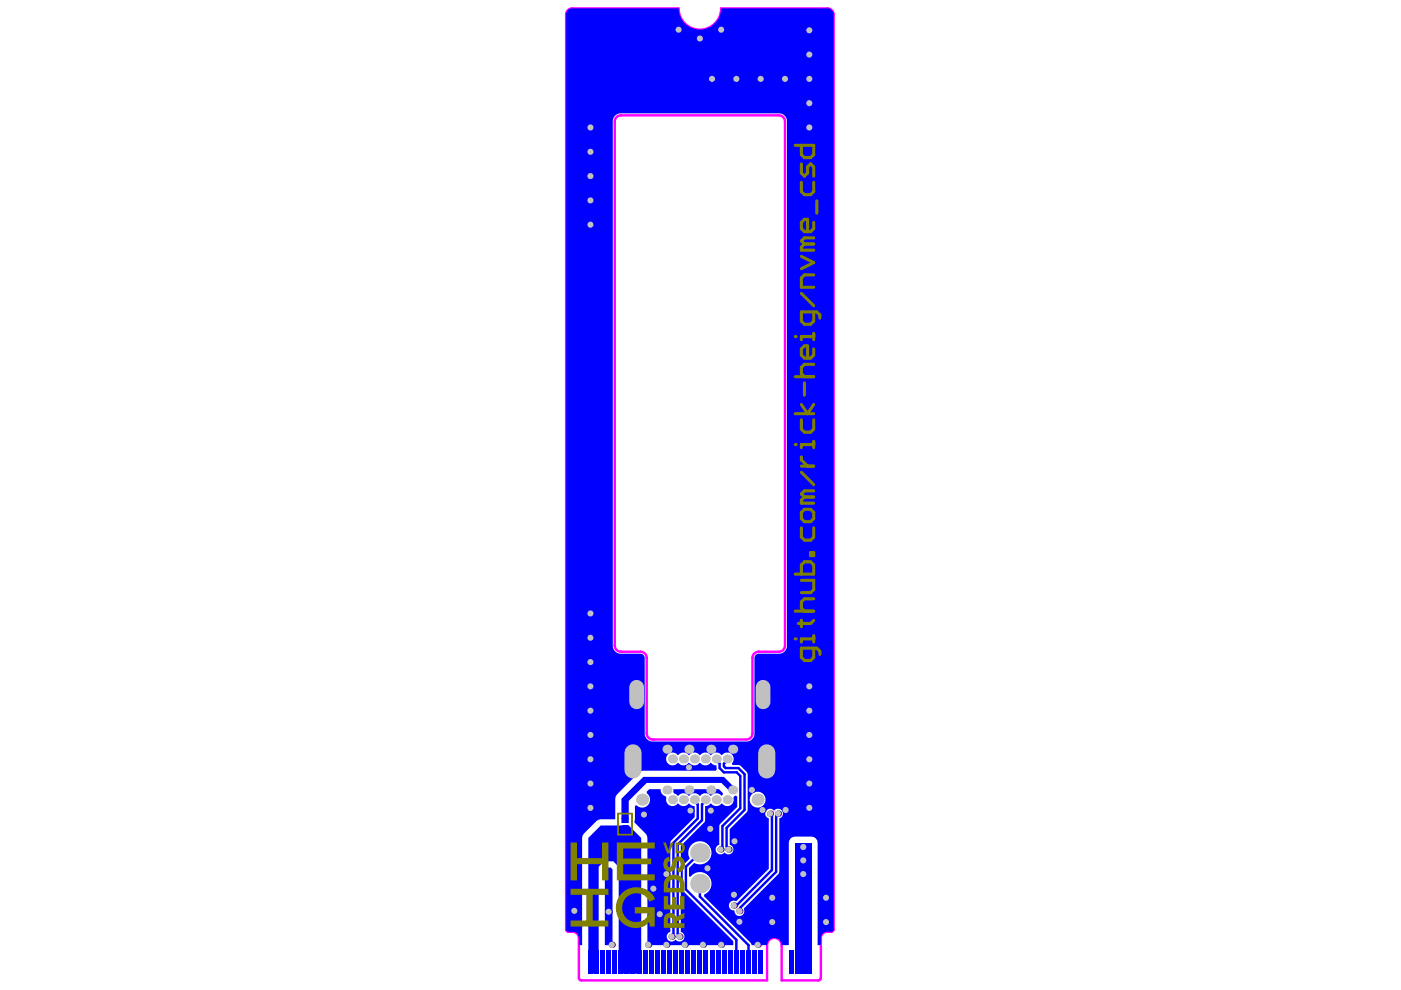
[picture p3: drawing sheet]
<svg xmlns="http://www.w3.org/2000/svg" width="297mm" height="210mm" viewBox="0 0 297 210" stroke-linecap="round" stroke-linejoin="round" font-family="sans-serif">
<g fill="#008000">
<circle cx="125.2" cy="166.1" r=".64"/>
<circle cx="125.2" cy="171.3" r=".64"/>
<circle cx="146.4" cy="171.9" r=".64"/>
<circle cx="150.7" cy="171.9" r=".64"/>
<circle cx="146.1" cy="162.7" r=".64"/>
<circle cx="159.4" cy="167.5" r=".64"/>
<circle cx="166.6" cy="171.7" r=".64"/>
<circle cx="161.7" cy="171.7" r=".64"/>
<circle cx="150" cy="184.1" r=".64"/>
<circle cx="141.3" cy="185.3" r=".64"/>
<circle cx="136.5" cy="172.7" r=".64"/>
<circle cx="121.8" cy="193.1" r=".64"/>
<circle cx="138.5" cy="188.4" r=".64"/>
<circle cx="139.9" cy="193.8" r=".64"/>
<circle cx="175.1" cy="190.3" r=".64"/>
<circle cx="175.1" cy="195.5" r=".64"/>
<circle cx="163.7" cy="190.3" r=".64"/>
<circle cx="163.7" cy="195.5" r=".64"/>
<circle cx="129.1" cy="193.3" r=".64"/>
<circle cx="170.3" cy="182.4" r=".64"/>
<circle cx="170.3" cy="185.3" r=".64"/>
<circle cx="170.3" cy="179.6" r=".64"/>
<circle cx="125.2" cy="161" r=".64"/>
<circle cx="125.2" cy="155.8" r=".64"/>
<circle cx="171.6" cy="171.3" r=".64"/>
<circle cx="171.6" cy="166.1" r=".64"/>
<circle cx="171.6" cy="161" r=".64"/>
<circle cx="171.6" cy="150.7" r=".64"/>
<circle cx="171.6" cy="155.8" r=".64"/>
<circle cx="171.6" cy="145.5" r=".64"/>
<circle cx="171.6" cy="27" r=".64"/>
<circle cx="171.6" cy="11.6" r=".64"/>
<circle cx="171.6" cy="6.4" r=".64"/>
<circle cx="171.6" cy="16.7" r=".64"/>
<circle cx="171.6" cy="21.9" r=".64"/>
<circle cx="125.2" cy="42.5" r=".64"/>
<circle cx="125.2" cy="37.3" r=".64"/>
<circle cx="125.2" cy="27" r=".64"/>
<circle cx="125.2" cy="32.2" r=".64"/>
<circle cx="125.2" cy="47.6" r=".64"/>
<circle cx="125.2" cy="145.5" r=".64"/>
<circle cx="125.2" cy="140.4" r=".64"/>
<circle cx="125.2" cy="130.1" r=".64"/>
<circle cx="125.2" cy="135.2" r=".64"/>
<circle cx="125.2" cy="150.7" r=".64"/>
<circle cx="151" cy="16.7" r=".64"/>
<circle cx="166.4" cy="16.7" r=".64"/>
<circle cx="156.1" cy="16.7" r=".64"/>
<circle cx="161.3" cy="16.7" r=".64"/>
<circle cx="150.6" cy="175.7" r=".64"/>
<circle cx="155.7" cy="178.4" r=".64"/>
<circle cx="155.6" cy="189.7" r=".64"/>
<circle cx="156.8" cy="195.4" r=".64"/>
<circle cx="149" cy="200.3" r=".64"/>
<circle cx="145.2" cy="200.3" r=".64"/>
<circle cx="155.6" cy="192" r=".64"/>
<circle cx="156.8" cy="193.2" r=".64"/>
<circle cx="154.4" cy="180.1" r=".64"/>
<circle cx="152.8" cy="180.1" r=".64"/>
<circle cx="160.6" cy="200.3" r=".64"/>
<circle cx="142.4" cy="198.6" r=".64"/>
<circle cx="144.1" cy="198.6" r=".64"/>
<circle cx="141.3" cy="200.3" r=".64"/>
<circle cx="163.3" cy="172.5" r=".64"/>
<circle cx="165" cy="172.5" r=".64"/>
<circle cx="152.9" cy="200.3" r=".64"/>
<circle cx="137.4" cy="200.3" r=".64"/>
<circle cx="129.7" cy="200.3" r=".64"/>
<circle cx="148.4" cy="8.2" r=".64"/>
<circle cx="143.9" cy="6.3" r=".64"/>
<circle cx="152.9" cy="6.3" r=".64"/>
</g>
<g fill="#800080">
<circle cx="125.2" cy="166.1" r=".64"/>
<circle cx="125.2" cy="171.3" r=".64"/>
<circle cx="146.4" cy="171.9" r=".64"/>
<circle cx="150.7" cy="171.9" r=".64"/>
<circle cx="146.1" cy="162.7" r=".64"/>
<circle cx="159.4" cy="167.5" r=".64"/>
<circle cx="166.6" cy="171.7" r=".64"/>
<circle cx="161.7" cy="171.7" r=".64"/>
<circle cx="150" cy="184.1" r=".64"/>
<circle cx="141.3" cy="185.3" r=".64"/>
<circle cx="136.5" cy="172.7" r=".64"/>
<circle cx="121.8" cy="193.1" r=".64"/>
<circle cx="138.5" cy="188.4" r=".64"/>
<circle cx="139.9" cy="193.8" r=".64"/>
<circle cx="175.1" cy="190.3" r=".64"/>
<circle cx="175.1" cy="195.5" r=".64"/>
<circle cx="163.7" cy="190.3" r=".64"/>
<circle cx="163.7" cy="195.5" r=".64"/>
<circle cx="129.1" cy="193.3" r=".64"/>
<circle cx="170.3" cy="182.4" r=".64"/>
<circle cx="170.3" cy="185.3" r=".64"/>
<circle cx="170.3" cy="179.6" r=".64"/>
<circle cx="125.2" cy="161" r=".64"/>
<circle cx="125.2" cy="155.8" r=".64"/>
<circle cx="171.6" cy="171.3" r=".64"/>
<circle cx="171.6" cy="166.1" r=".64"/>
<circle cx="171.6" cy="161" r=".64"/>
<circle cx="171.6" cy="150.7" r=".64"/>
<circle cx="171.6" cy="155.8" r=".64"/>
<circle cx="171.6" cy="145.5" r=".64"/>
<circle cx="171.6" cy="27" r=".64"/>
<circle cx="171.6" cy="11.6" r=".64"/>
<circle cx="171.6" cy="6.4" r=".64"/>
<circle cx="171.6" cy="16.7" r=".64"/>
<circle cx="171.6" cy="21.9" r=".64"/>
<circle cx="125.2" cy="42.5" r=".64"/>
<circle cx="125.2" cy="37.3" r=".64"/>
<circle cx="125.2" cy="27" r=".64"/>
<circle cx="125.2" cy="32.2" r=".64"/>
<circle cx="125.2" cy="47.6" r=".64"/>
<circle cx="125.2" cy="145.5" r=".64"/>
<circle cx="125.2" cy="140.4" r=".64"/>
<circle cx="125.2" cy="130.1" r=".64"/>
<circle cx="125.2" cy="135.2" r=".64"/>
<circle cx="125.2" cy="150.7" r=".64"/>
<circle cx="151" cy="16.7" r=".64"/>
<circle cx="166.4" cy="16.7" r=".64"/>
<circle cx="156.1" cy="16.7" r=".64"/>
<circle cx="161.3" cy="16.7" r=".64"/>
<circle cx="150.6" cy="175.7" r=".64"/>
<circle cx="155.7" cy="178.4" r=".64"/>
<circle cx="155.6" cy="189.7" r=".64"/>
<circle cx="156.8" cy="195.4" r=".64"/>
<circle cx="149" cy="200.3" r=".64"/>
<circle cx="145.2" cy="200.3" r=".64"/>
<circle cx="155.6" cy="192" r=".64"/>
<circle cx="156.8" cy="193.2" r=".64"/>
<circle cx="154.4" cy="180.1" r=".64"/>
<circle cx="152.8" cy="180.1" r=".64"/>
<circle cx="160.6" cy="200.3" r=".64"/>
<circle cx="142.4" cy="198.6" r=".64"/>
<circle cx="144.1" cy="198.6" r=".64"/>
<circle cx="141.3" cy="200.3" r=".64"/>
<circle cx="163.3" cy="172.5" r=".64"/>
<circle cx="165" cy="172.5" r=".64"/>
<circle cx="152.9" cy="200.3" r=".64"/>
<circle cx="137.4" cy="200.3" r=".64"/>
<circle cx="129.7" cy="200.3" r=".64"/>
<circle cx="148.4" cy="8.2" r=".64"/>
<circle cx="143.9" cy="6.3" r=".64"/>
<circle cx="152.9" cy="6.3" r=".64"/>
</g>
<path d="M160.8 138.2h4.3" fill="none" stroke="#f0f" stroke-width=".52"/>
<circle cx="160.8" cy="138.2" r=".26" fill="#f0f"/>
<path d="M159.5 139.5v16M138.4 156.8h19.8M159.5 155.5h.1" fill="none" stroke="#f0f" stroke-width=".52"/>
<circle cx="138.4" cy="156.8" r=".26" fill="#f0f"/>
<path d="M120.3 2.3l.6-.4 .4-.1h22.6a4.5 4.5 0 0 0 4.5 4.5 4.5 4.5 0 0 0 4.5-4.5h22.6a1.29 1.29 0 0 1 1.2 1.3v193.9v.3l-.5 .3a1.72 1.72 0 0 0-2.1 .8l-.1 8.9v.3l-.5 .3h-7.8v-7.5a1.55 1.55 0 0 0-1.5-1.6 1.55 1.55 0 0 0-1.6 1.6v7.5h-39.3l-.5-.3-.1-.3v-8.5a1.29 1.29 0 0 0-1.3-1.2l-1.1-.1-.3-.5v-193.9zM137.1 139.5h.1M137.1 139.5v16a1.29 1.29 0 0 0 1.3 1.3M160.8 138.2a1.29 1.29 0 0 0-1.3 1.3M165.1 138.2a1.29 1.29 0 0 0 1.3-1.3v-111.2a1.29 1.29 0 0 0-1.3-1.2h-33.5a1.29 1.29 0 0 0-1.3 1.2v111.2a1.29 1.29 0 0 0 1.3 1.3h4.2a1.29 1.29 0 0 1 1.3 1.3M159.5 155.5a1.29 1.29 0 0 1-1.3 1.3" fill="none" stroke="#f0f" stroke-width=".52"/>
<g fill="#00f">
<path d="M131.8 175h1.5v1.1l-.6 .2-.9-.2z"/>
<path d="M131.8 173.4l.5-.1 1 .1v1.1h-1.5z"/>
<path d="M142.8 167.3h9.6l.8 .8v.4l-.2 .2a1.4 1.4 0 0 0-2.3 .1 1.42 1.42 0 0 0-2.3 0 1.42 1.42 0 0 0-2.3 0 1.42 1.42 0 0 0-2.4 0l-1-.9z"/>
<path d="M128.2 184.3l.4-.4h.9l.4 .4v16.1h-1.7z"/>
<path d="M131.8 169.4l4.6-4.7h17.1l2 2.1-.9 .9-1.6-1.7h-15.9l-3.8 3.8v3.9h-1.5z"/>
<path d="M124.7 177.7l2.7-2.7h5.9l2.6 2.7v28.7h-4.7v-22.6l-1.2-1.2h-1.9l-1.2 1.2v22.6h-2.2z"/>
<path d="M168.6 178.7h3.4v27.7h-3.4z"/>
<path d="M120.6 2l-.6 .8v194.3l.4 .5a1.8 1.8 0 0 1 2.3 1v1.8h.7v-22.7l.4-1 3.1-2.9 3.5-.1 .1-4.8 5.4-5.4 15.9-.1a1.05 1.05 0 0 0 .1-1.1 1.38 1.38 0 0 1-1.2-.6 1.42 1.42 0 0 1-2.3 0 1.42 1.42 0 0 1-2.3 0 1.42 1.42 0 0 1-2.4 0 1.39 1.39 0 0 1-2 .3 1.39 1.39 0 0 1 0-2.1 1.39 1.39 0 0 1 2 .2 1.42 1.42 0 0 1 2.4 0 1.42 1.42 0 0 1 2.3 0 1.42 1.42 0 0 1 2.3 0 1.42 1.42 0 0 1 2.3 0 1.37 1.37 0 0 1 2-.3 1.37 1.37 0 0 1 .2 2.1l.1 .3h1.5l1.7 1.7v7.8l-.2 .5-3.6 3.6v3.3a1.04 1.04 0 0 1 .6 1.6 1.04 1.04 0 0 1-1.7 0 1.04 1.04 0 0 1-1.7 0 1.04 1.04 0 0 1 .6-1.6v-4.2l3.8-3.8v-2.2l-.3-.2-.5 .4a1.38 1.38 0 0 1-.7 1.7 1.38 1.38 0 0 1-1.8-.5 1.42 1.42 0 0 1-2.3 0 1.38 1.38 0 0 1-1.2 .6l-.1 3.3-5.1 5.1v18.3a1.04 1.04 0 0 1 .6 1.6 1.04 1.04 0 0 1-1.7 0 1.04 1.04 0 0 1-1.7 0 1.04 1.04 0 0 1 .6-1.6v-18.9l.2-.5 5-4.9v-2.4a1.38 1.38 0 0 1-1.2-.6 1.42 1.42 0 0 1-2.4 0 1.38 1.38 0 0 1-1.7 .5 1.38 1.38 0 0 1-.7-1.7l-.2-.3a1.32 1.32 0 0 1-1-1.5h-2.4l-.6 .6v.2a1.71 1.71 0 0 1 .4 2.5 1.71 1.71 0 0 1-2.6 .1l-.3 .2v2.8l-.1 .6 2.4 2.4 .4 1v22.7h18.2v-.9l-10.7-10.7v-5.3l1.5-1.5a2.46 2.46 0 0 1 1.7-3.6 2.46 2.46 0 0 1 2.8 2.8 2.46 2.46 0 0 1-3.6 1.7l-1.1 1.2v1.7l.3 .1a2.47 2.47 0 0 1 3.9-.1 2.47 2.47 0 0 1-1 3.8l-.1 .4 10 9.9 .2 .5h3.2a1.55 1.55 0 0 1 1.6-1.6 1.55 1.55 0 0 1 1.5 1.6h1.5v-21.7a1.31 1.31 0 0 1 1.4-1.3h3.4a1.31 1.31 0 0 1 1.4 1.3v21.7h.6l.1-1.8a1.29 1.29 0 0 1 1.2-1h1l.4-.5v-194a1.23 1.23 0 0 0-1.2-1.3h-22.6a4.5 4.5 0 0 1-4.5 4.5 4.5 4.5 0 0 1-4.5-4.5h-22.6zM130.6 24.4l.8-.4 34.1 .1a1.65 1.65 0 0 1 1.4 1.6v111.2a1.7 1.7 0 0 1-1.4 1.7h-4.7a.89 .89 0 0 0-.8 .9v16a1.7 1.7 0 0 1-1.4 1.7h-20.2a1.71 1.71 0 0 1-1.7-1.4v-16.3a.89 .89 0 0 0-.9-.9h-4.2a1.7 1.7 0 0 1-1.6-1.4l-.1-111.7 .3-.6zM158.9 169.5a1.7 1.7 0 0 1 3.4 0 1.7 1.7 0 0 1-3.4 0zM162.4 171.9a1.04 1.04 0 0 1 1.7 0 1.04 1.04 0 0 1 1.7 0 1.04 1.04 0 0 1-.6 1.6v11.6l-7.5 7.6a1.04 1.04 0 0 1-.7 1.5 1.04 1.04 0 0 1-1.3-1.2 1.04 1.04 0 0 1-1.2-1.2 1.04 1.04 0 0 1 1.6-.7l6.9-6.9v-10.7a1.03 1.03 0 0 1-.6-1.6z"/>
</g>
<path d="M147.2 169.5v.3l.7 .8v2.9l-5.1 5.2v19.3l-.4 .4v.2M149.5 169.5v.3l-.7 .8v3.3l-5.1 5.2v18.9l.4 .4v.2M151.9 160.9v.3l.7 .7v.9l.9 1h2.7l.8 .7v6.9l-3.8 3.8v4.3l-.4 .4v.2M154.2 160.9v.3l-.7 .7v.6l.4 .3h2.7l1.3 1.3v7.6l-3.8 3.8v4l.3 .4v.2M163.3 172.5v.2l.4 .4v11.4l-7.4 7.3h-.6l-.1 .2M165 172.5v.2l-.4 .4v11.7l-7.7 7.7v.5l-.1 .2M148.4 187.4v2.7l10.3 10.3v3.5M148.4 180.8l-3 3v4.8l10.7 10.7v4.6" fill="none" stroke="#00f" stroke-width=".52"/>
<g fill="#c0c0c0">
<circle cx="125.2" cy="166.1" r=".64"/>
<circle cx="125.2" cy="171.3" r=".64"/>
<circle cx="146.4" cy="171.9" r=".64"/>
<circle cx="150.7" cy="171.9" r=".64"/>
<circle cx="146.1" cy="162.7" r=".64"/>
<circle cx="159.4" cy="167.5" r=".64"/>
<circle cx="166.6" cy="171.7" r=".64"/>
<circle cx="161.7" cy="171.7" r=".64"/>
<circle cx="150" cy="184.1" r=".64"/>
<circle cx="141.3" cy="185.3" r=".64"/>
<circle cx="136.5" cy="172.7" r=".64"/>
<circle cx="121.8" cy="193.1" r=".64"/>
<circle cx="138.5" cy="188.4" r=".64"/>
<circle cx="139.9" cy="193.8" r=".64"/>
<circle cx="175.1" cy="190.3" r=".64"/>
<circle cx="175.1" cy="195.5" r=".64"/>
<circle cx="163.7" cy="190.3" r=".64"/>
<circle cx="163.7" cy="195.5" r=".64"/>
<circle cx="129.1" cy="193.3" r=".64"/>
<circle cx="170.3" cy="182.4" r=".64"/>
<circle cx="170.3" cy="185.3" r=".64"/>
<circle cx="170.3" cy="179.6" r=".64"/>
<circle cx="125.2" cy="161" r=".64"/>
<circle cx="125.2" cy="155.8" r=".64"/>
<circle cx="171.6" cy="171.3" r=".64"/>
<circle cx="171.6" cy="166.1" r=".64"/>
<circle cx="171.6" cy="161" r=".64"/>
<circle cx="171.6" cy="150.7" r=".64"/>
<circle cx="171.6" cy="155.8" r=".64"/>
<circle cx="171.6" cy="145.5" r=".64"/>
<circle cx="171.6" cy="27" r=".64"/>
<circle cx="171.6" cy="11.6" r=".64"/>
<circle cx="171.6" cy="6.4" r=".64"/>
<circle cx="171.6" cy="16.7" r=".64"/>
<circle cx="171.6" cy="21.9" r=".64"/>
<circle cx="125.2" cy="42.5" r=".64"/>
<circle cx="125.2" cy="37.3" r=".64"/>
<circle cx="125.2" cy="27" r=".64"/>
<circle cx="125.2" cy="32.2" r=".64"/>
<circle cx="125.2" cy="47.6" r=".64"/>
<circle cx="125.2" cy="145.5" r=".64"/>
<circle cx="125.2" cy="140.4" r=".64"/>
<circle cx="125.2" cy="130.1" r=".64"/>
<circle cx="125.2" cy="135.2" r=".64"/>
<circle cx="125.2" cy="150.7" r=".64"/>
<circle cx="151" cy="16.7" r=".64"/>
<circle cx="166.4" cy="16.7" r=".64"/>
<circle cx="156.1" cy="16.7" r=".64"/>
<circle cx="161.3" cy="16.7" r=".64"/>
<circle cx="150.6" cy="175.7" r=".64"/>
<circle cx="155.7" cy="178.4" r=".64"/>
<circle cx="155.6" cy="189.7" r=".64"/>
<circle cx="156.8" cy="195.4" r=".64"/>
<circle cx="149" cy="200.3" r=".64"/>
<circle cx="145.2" cy="200.3" r=".64"/>
<circle cx="155.6" cy="192" r=".64"/>
<circle cx="156.8" cy="193.2" r=".64"/>
<circle cx="154.4" cy="180.1" r=".64"/>
<circle cx="152.8" cy="180.1" r=".64"/>
<circle cx="160.6" cy="200.3" r=".64"/>
<circle cx="142.4" cy="198.6" r=".64"/>
<circle cx="144.1" cy="198.6" r=".64"/>
<circle cx="141.3" cy="200.3" r=".64"/>
<circle cx="163.3" cy="172.5" r=".64"/>
<circle cx="165" cy="172.5" r=".64"/>
<circle cx="152.9" cy="200.3" r=".64"/>
<circle cx="137.4" cy="200.3" r=".64"/>
<circle cx="129.7" cy="200.3" r=".64"/>
<circle cx="148.4" cy="8.2" r=".64"/>
<circle cx="143.9" cy="6.3" r=".64"/>
<circle cx="152.9" cy="6.3" r=".64"/>
<circle cx="160.6" cy="169.5" r="1.29"/>
<circle cx="154.2" cy="169.5" r=".97"/>
<circle cx="151.9" cy="169.5" r=".97"/>
<circle cx="149.5" cy="169.5" r=".97"/>
<circle cx="148.4" cy="187.4" r="2.06"/>
<circle cx="148.4" cy="180.8" r="2.06"/>
<circle cx="147.2" cy="169.5" r=".97"/>
<circle cx="144.9" cy="169.5" r=".97"/>
<circle cx="142.6" cy="169.5" r=".97"/>
</g>
<path d="M162.6 159.6v3.6" fill="none" stroke="#c0c0c0" stroke-width="3.6"/>
<path d="M161.8 145.7v3.1" fill="none" stroke="#c0c0c0" stroke-width="3.1"/>
<g fill="#c0c0c0">
<circle cx="155.3" cy="167.5" r=".97"/>
<circle cx="155.3" cy="158.9" r=".97"/>
<circle cx="154.2" cy="160.9" r=".97"/>
<circle cx="151.9" cy="160.9" r=".97"/>
<circle cx="150.7" cy="167.5" r=".97"/>
<circle cx="150.7" cy="158.9" r=".97"/>
<circle cx="149.5" cy="160.9" r=".97"/>
<circle cx="147.2" cy="160.9" r=".97"/>
<circle cx="146.1" cy="167.5" r=".97"/>
<circle cx="146.1" cy="158.9" r=".97"/>
<circle cx="144.9" cy="160.9" r=".97"/>
<circle cx="142.6" cy="160.9" r=".97"/>
<circle cx="141.4" cy="167.5" r=".97"/>
<circle cx="141.4" cy="158.9" r=".97"/>
<circle cx="136.1" cy="169.5" r="1.29"/>
</g>
<path d="M135 145.7v3.1" fill="none" stroke="#c0c0c0" stroke-width="3.1"/>
<path d="M134.2 159.6v3.6" fill="none" stroke="#c0c0c0" stroke-width="3.6"/>
<g fill="#00f">
<path d="M132 173.5h1v1h-1z" fill-rule="evenodd"/>
<path d="M132 175h1v1.1h-1z" fill-rule="evenodd"/>
<path d="M124.7 201.4h.9v5h-.9z" fill-rule="evenodd"/>
<path d="M126 201.4h.9v5h-.9z" fill-rule="evenodd"/>
<path d="M127.3 201.4h.9v5h-.9z" fill-rule="evenodd"/>
<path d="M128.6 201.4h.9v5h-.9z" fill-rule="evenodd"/>
<path d="M129.9 201.4h.9v5h-.9z" fill-rule="evenodd"/>
<path d="M131.2 201.4h.9v5h-.9z" fill-rule="evenodd"/>
<path d="M132.5 201.4h.9v5h-.9z" fill-rule="evenodd"/>
<path d="M133.8 201.4h.9v5h-.9z" fill-rule="evenodd"/>
<path d="M135 201.4h.9v5h-.9z" fill-rule="evenodd"/>
<path d="M136.3 201.4h.9v5h-.9z" fill-rule="evenodd"/>
<path d="M137.6 201.4h.9v5h-.9z" fill-rule="evenodd"/>
<path d="M138.9 201.4h.9v5h-.9z" fill-rule="evenodd"/>
<path d="M140.2 201.4h.9v5h-.9z" fill-rule="evenodd"/>
<path d="M141.5 201.4h.9v5h-.9z" fill-rule="evenodd"/>
<path d="M142.8 201.4h.9v5h-.9z" fill-rule="evenodd"/>
<path d="M144.1 201.4h.9v5h-.9z" fill-rule="evenodd"/>
<path d="M145.4 201.4h.9v5h-.9z" fill-rule="evenodd"/>
<path d="M146.6 201.4h.9v5h-.9z" fill-rule="evenodd"/>
<path d="M147.9 201.4h.9v5h-.9z" fill-rule="evenodd"/>
<path d="M149.2 201.4h.9v5h-.9z" fill-rule="evenodd"/>
<path d="M150.5 201.4h.9v5h-.9z" fill-rule="evenodd"/>
<path d="M151.8 201.4h.9v5h-.9z" fill-rule="evenodd"/>
<path d="M153.1 201.4h.9v5h-.9z" fill-rule="evenodd"/>
<path d="M154.4 201.4h.9v5h-.9z" fill-rule="evenodd"/>
<path d="M155.7 201.4h.9v5h-.9z" fill-rule="evenodd"/>
<path d="M157 201.4h.9v5h-.9z" fill-rule="evenodd"/>
<path d="M158.2 201.4h1v5h-1z" fill-rule="evenodd"/>
<path d="M159.5 201.4h.9v5h-.9z" fill-rule="evenodd"/>
<path d="M160.8 201.4h.9v5h-.9z" fill-rule="evenodd"/>
<path d="M167.3 201.4h.9v5h-.9z" fill-rule="evenodd"/>
<path d="M168.6 201.4h.9v5h-.9z" fill-rule="evenodd"/>
<path d="M169.9 201.4h.9v5h-.9z" fill-rule="evenodd"/>
<path d="M171.1 201.4h.9v5h-.9z" fill-rule="evenodd"/>
</g>
<g fill="#808000">
<path d="M141 182.1l.8-.4 .3 .8-.4 .2-.2 .7 .2 .3 .3 .2 .3-.2 .3-1.3 .5-.6 .5-.2 .9 .1 .4 .5 .3 .6v.8l-.3 .7-.5 .5-.6 .2-.2-.9 .4-.2 .3-.5v-.6l-.5-.2-.3 .3-.2 1.1-.4 .6-.7 .2-.8-.1-.4-.4-.3-.7v-.8z"/>
<path d="M140.7 190h1v1.8h.8v-1.6h.9v1.6h.8v-1.8h.9v2.8h-4.4z"/>
<path d="M140.6 178.6h.6l.5 1.6 .6-1.6h.5l-.8 2.3h-.6z"/>
<path d="M121 188.4h8v1.3h-3.3v5.5h3.3v1.3h-8v-1.3h3.3v-5.5h-3.3z"/>
<path d="M130.8 178.6h8v1.3h-6.7v2.1h5.9v1.3h-5.9v2.1h6.7v1.3h-8z"/>
<path d="M131.8 189.4l1.6-1 1.8-.3 1.7 .4 1.3 1 .7 1.1-1.2 .6-.8-1.1-.9-.5-1.3-.2-1.2 .3-.6 .5-.6 .7-.3 .9-.1 1 .4 1.2 .7 .9 1 .5 1.2 .1 .8-.2 .7-.4 .5-.6 .3-.7h-2.9v-1.2h4.2v4.1h-1l-.2-1-.6 .6-.8 .4-1 .2h-1l-1.5-.5-1-.7-.9-1.5-.2-1.7 .3-1.6z"/>
<path d="M121 178.6h1.3v3.3h5.3v-3.3h1.4v8.1h-1.4v-3.5h-5.3v3.5h-1.3z"/>
<path d="M141.3 186.1l.6-.5 .8-.2 1 .1 .8 .4 .3 .5 .3 .8v2h-4.4l.1-2.1zM142 186.8l-.3 .5v1h2.5v-1l-.5-.6-1-.2z"/>
<path d="M141 194l.7-.4h.7l.6 .2 .4 .6 1.7-.9v1.1l-1.6 .8v.3h1.6v1h-4.4v-1.8zM141.7 194.7l-.1 1h1l-.1-1-.2-.1z"/>
<path d="M143.2 178.6l1.1 .1 .7 .3 .2 .9-.4 .8-.5 .2h-1.1zM143.7 179.1v1.3h.6l.3-.3v-.6l-.3-.4z"/>
</g>
<path d="M131 172.5h3v4.5h-3z" fill="none" stroke="#808000" stroke-width=".39"/>
<path d="M172.5 137.4v2l-.6 .6h-1.3l-.7-.6v-2h3.3l.6 .7v.6M172.5 135.5h-2.6v.6M172.5 134.8v1.3" fill="none" stroke="#808000" stroke-width=".65"/>
<circle cx="168.6" cy="135.5" r=".33" fill="#808000"/>
<g fill="none" stroke="#808000" stroke-width=".65">
<path d="M169.9 96.9v.6l1.3 1.3M169.9 98.8h2.6M172.5 94.3h-2.6v.6M172.5 93.6v1.3M169.9 108.6l.7-.6h1.3l.6 .6v1.4l-.6 .6h-1.3l-.7-.6zM169.9 111.9v2l.7 .6h1.3l.6-.6v-2M169.9 100.1l2.6 2.7M170.6 105.4l-.7 .6v.7h2.6M170.6 105.4h1.9M171.9 117.1h.6v.7h-.6zM172.5 104.1h-1.9l-.7 .6 .7 .7M168.6 121.7h3.9v-1.9l-.6-.7h-1.3l-.7 .7v1.9"/>
<path d="M168.6 129.6h3.9M169.9 131.5v1.3M169.9 123h2.6v2l-.6 .7h-2M172.5 131.5l-.6 .7h-2.6M172.5 127h-1.9l-.7 .6v1.3l.7 .7"/>
</g>
<circle cx="168.6" cy="94.3" r=".33" fill="#808000"/>
<path d="M168.6 79.9h3.9M172.5 71.4h-2.6v.6M172.5 74v1.3l-.6 .6h-1.3l-.7-.6v-1.3l.7-.7h.6v2.6M172.5 77.2h-1.9l-.7 .7v1.3l.7 .7M172.5 70.7v1.3M168.6 87.7h3.9M169.9 89v2l.7 .6h1.3l.6-.6v-2M169.9 85.8l1.3 1.9 1.3-1.9M170.6 81.2v2.6" fill="none" stroke="#808000" stroke-width=".65"/>
<circle cx="168.6" cy="71.4" r=".33" fill="#808000"/>
<path d="M168.6 30.8h3.9v2l-.6 .6h-1.3l-.7-.6v-2M169.9 34.7v2l.7 .6 .6-.6v-1.3l.7-.7 .6 .7v1.9M169.9 38.7v1.9l.7 .7h1.3l.6-.7v-1.9M169.9 54.4l2.6 1.3-2.6 1.3M170.6 51.7l-.7 .7v.6h2.6M170.6 51.7h1.9M172.5 47.2v1.3l-.6 .6h-1.3l-.7-.6v-1.3l.7-.7h.6v2.6M172.5 58.3h-1.9l-.7 .6v2h2.6M172.5 50.4h-1.9l-.7 .7 .7 .6M173.2 42.6v2.6M169.9 62.2l2.6 2.6M172.5 66.1v2l-.6 .6h-1.3l-.7-.6v-2h3.3l.6 .7v.6" fill="none" stroke="#808000" stroke-width=".65"/>
</svg>
